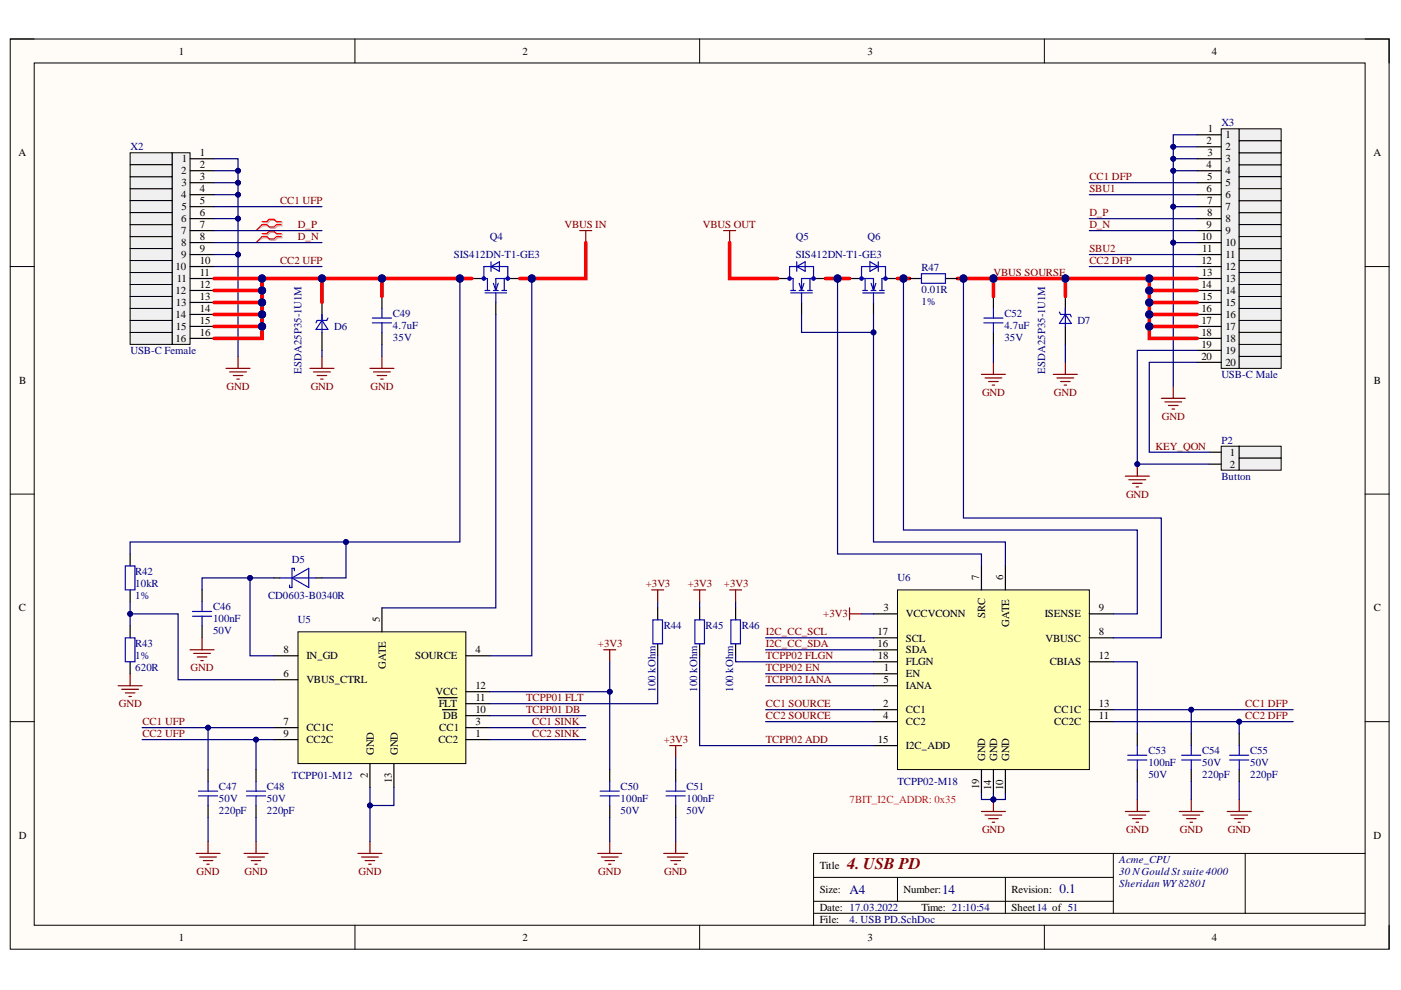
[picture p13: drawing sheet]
<svg xmlns="http://www.w3.org/2000/svg" width="297mm" height="210mm" viewBox="0 0 297 210" stroke-linecap="round" stroke-linejoin="round" font-family="sans-serif">
<defs><g id="words">
<text font-size="3.5" fill="#800000" x="179.6" y="184.3">4. USB PD</text>
<g font-size="2.8" fill="#000080">
<text x="180.1" y="189.5">A4</text>
<text x="199.8" y="189.5">14</text>
<text x="224.6" y="189.2">0.1</text>
</g>
<g font-size="2.3">
<text x="37.9" y="11.6">1</text>
<text x="110.8" y="11.6">2</text>
<text x="183.9" y="11.6">3</text>
<text x="256.9" y="11.6">4</text>
<text x="256.1" y="28">1</text>
<text x="259.8" y="29.3">1</text>
<text x="3.9" y="33.1">A</text>
<text x="30.4" y="34.4">GND</text>
<text x="38.6" y="34.4">1</text>
<text x="42.4" y="33.1">1</text>
<text x="42.4" y="35.7">2</text>
<text x="255.8" y="30.6">2</text>
<text x="255.8" y="35.7">4</text>
<text x="256" y="33.1">3</text>
<text x="259.8" y="31.9">2</text>
<text x="259.8" y="34.4">3</text>
<text x="264" y="31.9">GND</text>
<text x="264" y="34.4">GND</text>
<text x="291.2" y="33.1">A</text>
<text x="30.4" y="36.9">GND</text>
<text x="30.4" y="39.5">GND</text>
<text x="30.4" y="42">GND</text>
<text x="38.4" y="36.9">2</text>
<text x="38.4" y="42">4</text>
<text x="38.5" y="39.5">3</text>
<text x="42.4" y="38.2">3</text>
<text x="42.4" y="40.7">4</text>
<text x="255.8" y="40.7">6</text>
<text x="255.9" y="38.2">5</text>
<text x="259.8" y="36.9">4</text>
<text x="259.8" y="39.5">5</text>
<text x="259.8" y="42">6</text>
<text x="264" y="36.9">GND</text>
<text x="264" y="39.5">CC1</text>
<text x="264" y="42">SBU1</text>
<text x="38.4" y="47.1">6</text>
<text x="38.5" y="44.5">5</text>
<text x="42.4" y="43.3">5</text>
<text x="42.4" y="45.8">6</text>
<text x="255.9" y="43.3">7</text>
<text x="255.9" y="45.8">8</text>
<text x="259.8" y="44.5">7</text>
<text x="259.8" y="47.1">8</text>
<text x="264" y="44.5">GND</text>
<text x="264" y="47.1">D+</text>
<text x="38.4" y="49.7">7</text>
<text x="38.4" y="52.2">8</text>
<text x="42.4" y="48.3">7</text>
<text x="42.4" y="50.9">8</text>
<text x="42.4" y="53.5">9</text>
<text x="254.7" y="50.9">10</text>
<text x="254.9" y="53.5">11</text>
<text x="255.8" y="48.3">9</text>
<text x="259.8" y="49.7">9</text>
<text x="259.8" y="52.2">10</text>
<text x="37.2" y="57.3">10</text>
<text x="37.5" y="59.8">11</text>
<text x="38.4" y="54.7">9</text>
<text x="42.4" y="56">10</text>
<text x="42.4" y="58.5">11</text>
<text x="254.7" y="56">12</text>
<text x="254.8" y="58.5">13</text>
<text x="259.8" y="54.7">11</text>
<text x="259.8" y="57.3">12</text>
<text x="259.8" y="59.8">13</text>
<text x="264" y="54.7">SBU2</text>
<text x="37.2" y="62.3">12</text>
<text x="37.3" y="64.9">13</text>
<text x="42.4" y="61.1">12</text>
<text x="42.4" y="63.6">13</text>
<text x="254.7" y="61.1">14</text>
<text x="254.8" y="63.6">15</text>
<text x="259.8" y="62.3">14</text>
<text x="259.8" y="64.9">15</text>
<text x="37.2" y="67.4">14</text>
<text x="37.3" y="70">15</text>
<text x="42.4" y="66.1">14</text>
<text x="42.4" y="68.7">15</text>
<text x="42.4" y="71.2">16</text>
<text x="254.7" y="66.1">16</text>
<text x="254.7" y="68.7">17</text>
<text x="254.7" y="71.2">18</text>
<text x="259.8" y="67.4">16</text>
<text x="259.8" y="70">17</text>
<text x="264" y="70">VBUS</text>
<text x="37.2" y="72.5">16</text>
<text x="254.7" y="73.8">19</text>
<text x="254.7" y="76.3">20</text>
<text x="259.8" y="72.5">18</text>
<text x="259.8" y="75">19</text>
<text x="259.8" y="77.6">20</text>
<text x="4.1" y="81.4">B</text>
<text x="291.3" y="81.4">B</text>
<text x="260.7" y="96.6">1</text>
<text x="260.7" y="99.2">2</text>
<text x="207.6" y="123" transform="rotate(-90 207.6 123)">7</text>
<text x="212.7" y="123" transform="rotate(-90 212.7 123)">6</text>
<text x="4" y="129.6">C</text>
<text x="80.5" y="132" transform="rotate(-90 80.5 132)">5</text>
<text x="187.3" y="129.6">3</text>
<text x="192.1" y="130.9">VCCVCONN</text>
<text x="208.9" y="131.1" transform="rotate(-90 208.9 131.1)">SRC</text>
<text x="221.5" y="130.9">ISENSE</text>
<text x="233" y="129.6">9</text>
<text x="291.3" y="129.6">C</text>
<text x="186.1" y="137.3">16</text>
<text x="186.1" y="134.7">17</text>
<text x="192.1" y="136">SCL</text>
<text x="214" y="132.9" transform="rotate(-90 214 132.9)">GATE</text>
<text x="221.7" y="136">VBUSC</text>
<text x="233" y="134.7">8</text>
<text x="60.1" y="143.6">6</text>
<text x="60.1" y="138.5">8</text>
<text x="64.9" y="139.8">IN_GD</text>
<text x="81.8" y="141.8" transform="rotate(-90 81.8 141.8)">GATE</text>
<text x="88" y="139.8">SOURCE</text>
<text x="100.8" y="138.5">4</text>
<text x="186.1" y="139.8">18</text>
<text x="187.4" y="142.4">1</text>
<text x="192.1" y="143.6">EN</text>
<text x="192.1" y="138.5">SDA</text>
<text x="192.1" y="141.1">FLGN</text>
<text x="222.6" y="141.1">CBIAS</text>
<text x="233" y="139.8">12</text>
<text x="64.9" y="144.9">VBUS_CTRL</text>
<text x="92.4" y="147.4">VCC</text>
<text x="93" y="150">FLT</text>
<text x="100.8" y="148.7">11</text>
<text x="100.8" y="146.2">12</text>
<text x="187.2" y="150">2</text>
<text x="187.3" y="144.9">5</text>
<text x="192.1" y="146.2">IANA</text>
<text x="233" y="150">13</text>
<text x="60.1" y="153.8">7</text>
<text x="64.9" y="155">CC1C</text>
<text x="93.1" y="155">CC1</text>
<text x="94" y="152.5">DB</text>
<text x="100.8" y="153.8">3</text>
<text x="100.8" y="151.2">10</text>
<text x="187.2" y="152.5">4</text>
<text x="192.1" y="151.2">CC1</text>
<text x="192.1" y="153.8">CC2</text>
<text x="223.5" y="153.8">CC2C</text>
<text x="223.5" y="151.2">CC1C</text>
<text x="233" y="152.5">11</text>
<text x="60.1" y="156.3">9</text>
<text x="64.9" y="157.6">CC2C</text>
<text x="79.2" y="160.1" transform="rotate(-90 79.2 160.1)">GND</text>
<text x="84.3" y="160.1" transform="rotate(-90 84.3 160.1)">GND</text>
<text x="92.9" y="157.6">CC2</text>
<text x="100.8" y="156.3">1</text>
<text x="186.1" y="157.6">15</text>
<text x="192.1" y="158.8">I2C_ADD</text>
<text x="208.9" y="161.4" transform="rotate(-90 208.9 161.4)">GND</text>
<text x="211.4" y="161.4" transform="rotate(-90 211.4 161.4)">GND</text>
<text x="214" y="161.4" transform="rotate(-90 214 161.4)">GND</text>
<text x="78" y="165" transform="rotate(-90 78 165)">2</text>
<text x="83" y="166" transform="rotate(-90 83 166)">13</text>
<text x="207.6" y="167.4" transform="rotate(-90 207.6 167.4)">19</text>
<text x="210.2" y="167.4" transform="rotate(-90 210.2 167.4)">14</text>
<text x="212.7" y="167.4" transform="rotate(-90 212.7 167.4)">10</text>
<text x="4" y="177.8">D</text>
<text x="291.2" y="177.8">D</text>
<text x="173.8" y="184.3">Title</text>
<text x="173.8" y="189.3">Size:</text>
<text x="191.6" y="189.3">Number:</text>
<text x="214.5" y="189.3">Revision:</text>
<text x="173.8" y="193.1">Date: 17.03.2022</text>
<text x="173.8" y="195.7">File:</text>
<text x="195.4" y="193.1">Time: 21:10:54</text>
<text x="214.5" y="193.1">Sheet14 of 51</text>
<text x="37.9" y="199.5">1</text>
<text x="110.8" y="199.5">2</text>
<text x="183.9" y="199.5">3</text>
<text x="256.9" y="199.5">4</text>
</g>
<g font-size="2.3" fill="#000080">
<text x="259" y="26.8">X3</text>
<text x="27.7" y="31.9">X2</text>
<text x="103.9" y="50.9">Q4</text>
<text x="168.7" y="50.9">Q5</text>
<text x="183.9" y="50.9">Q6</text>
<text x="96.2" y="54.7">SIS412DN-T1-GE3</text>
<text x="168.7" y="54.7">SIS412DN-T1-GE3</text>
<text x="195.4" y="57.5">R47</text>
<text x="195.4" y="62.1">0.01R</text>
<text x="195.4" y="64.6">1%</text>
<text x="70.9" y="70">D6</text>
<text x="83.3" y="69.7">4.7uF</text>
<text x="83.3" y="67.2">C49</text>
<text x="212.9" y="69.7">4.7uF</text>
<text x="212.9" y="67.2">C52</text>
<text x="228.4" y="68.7">D7</text>
<text x="27.7" y="75">USB-C Female</text>
<text x="83.3" y="72.2">35V</text>
<text x="212.9" y="72.2">35V</text>
<text x="63.9" y="79.3" transform="rotate(-90 63.9 79.3)">ESDA25P35-1U1M</text>
<text x="221.6" y="79.3" transform="rotate(-90 221.6 79.3)">ESDA25P35-1U1M</text>
<text x="259" y="80.1">USB-C Male</text>
<text x="259" y="94.1">P2</text>
<text x="259" y="101.7">Button</text>
<text x="61.9" y="119.5">D5</text>
<text x="28.7" y="124.5">10kR</text>
<text x="28.7" y="122">R42</text>
<text x="190.3" y="123.3">U6</text>
<text x="28.7" y="127.1">1%</text>
<text x="45.2" y="131.9">100nF</text>
<text x="45.2" y="129.3">C46</text>
<text x="56.8" y="127.1">CD0603-B0340R</text>
<text x="28.7" y="137.3">R43</text>
<text x="45.2" y="134.4">50V</text>
<text x="63.2" y="132.1">U5</text>
<text x="140.7" y="133.4">R44</text>
<text x="149.6" y="133.4">R45</text>
<text x="157.3" y="133.4">R46</text>
<text x="28.7" y="139.8">1%</text>
<text x="28.7" y="142.4">620R</text>
<text x="138.9" y="146.7" transform="rotate(-90 138.9 146.7)">100 kOhm</text>
<text x="147.8" y="146.7" transform="rotate(-90 147.8 146.7)">100 kOhm</text>
<text x="155.4" y="146.7" transform="rotate(-90 155.4 146.7)">100 kOhm</text>
<text x="243.5" y="159.8">C53</text>
<text x="254.9" y="159.8">C54</text>
<text x="265" y="159.8">C55</text>
<text x="46.4" y="167.4">C47</text>
<text x="56.6" y="167.4">C48</text>
<text x="61.9" y="165.2">TCPP01-M12</text>
<text x="131.6" y="167.4">C50</text>
<text x="145.5" y="167.4">C51</text>
<text x="190.3" y="166.4">TCPP02-M18</text>
<text x="243.5" y="162.4">100nF</text>
<text x="243.5" y="164.9">50V</text>
<text x="254.9" y="162.4">50V</text>
<text x="254.9" y="164.9">220pF</text>
<text x="265" y="162.4">50V</text>
<text x="265" y="164.9">220pF</text>
<text x="46.4" y="170">50V</text>
<text x="46.4" y="172.5">220pF</text>
<text x="56.6" y="170">50V</text>
<text x="56.6" y="172.5">220pF</text>
<text x="131.6" y="170">100nF</text>
<text x="131.6" y="172.5">50V</text>
<text x="145.5" y="170">100nF</text>
<text x="145.5" y="172.5">50V</text>
<text x="237.3" y="183">Acme_CPU</text>
<text x="237.3" y="185.5">30 NGould St suite 4000</text>
<text x="237.3" y="188.1">Sheridan WY82801</text>
<text x="180.1" y="195.7">4. USB PD.SchDoc</text>
</g>
<g font-size="2.3" fill="#800000">
<text x="231" y="38.2">CC1 DFP</text>
<text x="231" y="40.7">SBU1</text>
<text x="59.4" y="43.3">CC1 UFP</text>
<text x="231" y="45.8">D_P</text>
<text x="63.2" y="48.3">D_P</text>
<text x="63.2" y="50.9">D_N</text>
<text x="119.7" y="48.3">VBUS IN</text>
<text x="149" y="48.3">VBUS OUT</text>
<text x="231" y="48.3">D_N</text>
<text x="231" y="53.5">SBU2</text>
<text x="59.4" y="56">CC2 UFP</text>
<text x="210.7" y="58.5">VBUS SOURSE</text>
<text x="231" y="56">CC2 DFP</text>
<text x="48" y="82.6">GND</text>
<text x="65.9" y="82.6">GND</text>
<text x="78.6" y="82.6">GND</text>
<text x="208.2" y="83.9">GND</text>
<text x="223.4" y="83.9">GND</text>
<text x="246.4" y="89">GND</text>
<text x="245" y="95.4">KEY_QON</text>
<text x="238.7" y="105.5">GND</text>
<text x="136.9" y="124.5">+3V3</text>
<text x="145.8" y="124.5">+3V3</text>
<text x="153.5" y="124.5">+3V3</text>
<text x="174.6" y="130.9">+3V3</text>
<text x="126.8" y="137.3">+3V3</text>
<text x="162.4" y="137.3">I2C_CC_SDA</text>
<text x="162.4" y="134.7">I2C_CC_SCL</text>
<text x="40.4" y="142.4">GND</text>
<text x="162.4" y="139.8">TCPP02 FLGN</text>
<text x="162.4" y="142.4">TCPP02 EN</text>
<text x="25.2" y="150">GND</text>
<text x="111.5" y="148.7">TCPP01 FLT</text>
<text x="162.4" y="144.9">TCPP02 IANA</text>
<text x="162.4" y="150">CC1 SOURCE</text>
<text x="264" y="150">CC1 DFP</text>
<text x="30.2" y="153.8">CC1 UFP</text>
<text x="111.5" y="151.2">TCPP01 DB</text>
<text x="112.8" y="153.8">CC1 SINK</text>
<text x="162.4" y="152.5">CC2 SOURCE</text>
<text x="264" y="152.5">CC2 DFP</text>
<text x="30.2" y="156.3">CC2 UFP</text>
<text x="112.8" y="156.3">CC2 SINK</text>
<text x="140.7" y="157.6">+3V3</text>
<text x="162.4" y="157.6">TCPP02 ADD</text>
<text x="208.2" y="176.6">GND</text>
<text x="238.7" y="176.6">GND</text>
<text x="250.2" y="176.6">GND</text>
<text x="260.3" y="176.6">GND</text>
<text x="41.7" y="185.5">GND</text>
<text x="51.8" y="185.5">GND</text>
<text x="76" y="185.5">GND</text>
<text x="126.9" y="185.5">GND</text>
<text x="140.8" y="185.5">GND</text>
</g>
<text font-size="2.3" fill="#ee0e22" x="180.1" y="170.2">7BIT_I2C_ADDR: 0x35</text>
</g></defs>
<path d="M2.2 8.3h292.3v193h-292.3z" fill-rule="evenodd" fill="#fffcf8"/>
<path d="M2.2 8.3h292.3v193h-292.3z" fill="none" stroke="#000" stroke-width=".21"/>
<path d="M7.3 13.3h282.1v182.9h-282.1z" fill-rule="evenodd" fill="#fffcf8"/>
<g fill="none" stroke="#000" stroke-width=".21">
<path d="M2.2 8.3h5.1M7.3 13.3h282.1v182.9h-282.1zM75.3 8.3v5M148.3 8.3v5M221.4 8.3v5M289.4 8.3h5.1v5M2.2 56.5h5.1M289.4 56.5h5.1M2.2 104.8h5.1M289.4 104.8h5.1M2.2 153h5.1M289.4 153h5.1"/>
<path d="M75.3 196.2v5.1M148.3 196.2v5.1M172.5 186h63.5M172.5 193.6h116.9M172.5 191.1h63.5M190.3 186v5.1M213.2 186v7.6M221.4 196.2v5.1M236 180.9v12.7M264 180.9v12.7M289.4 180.9h-116.9v15.3M294.5 196.2v5.1"/>
</g>
<path d="M63.2 134h35.6v27.9h-35.6z" fill-rule="evenodd" fill="#ffffb0"/>
<path d="M63.2 134h35.6v27.9h-35.6z" fill="none" stroke="#000" stroke-width=".21"/>
<g fill="none" stroke="#000" stroke-width=".25">
<path d="M58.1 139h5.1M81 128.9v5.1M98.8 139h5.1M58.1 156.8h5.1M58.1 154.3h5.1M58.1 144.1h5.1M92.9 147.9h4M93.8 150.5h3.1M98.8 156.8h5.1M98.8 154.3h5.1M98.8 151.7h5.1M98.8 149.2h5.1"/>
<path d="M98.8 146.7h5.1M78.4 161.9v5.1M83.5 161.9v5.1"/>
</g>
<path d="M190.3 125.1h40.7v38.1h-40.7z" fill-rule="evenodd" fill="#ffffb0"/>
<path d="M190.3 125.1h40.7v38.1h-40.7z" fill="none" stroke="#000" stroke-width=".21"/>
<g fill="none" stroke="#000" stroke-width=".25">
<path d="M100 59.1h2.6M107.7 59.1h2.5M105.1 64.1v2.6M208.1 120v5.1M213.2 120v5.1M185.2 130.2h5.1M185.2 135.2h5.1M185.2 137.8h5.1M231 130.2h5M231 135.2h5M185.2 142.9h5.1M185.2 150.5h5.1"/>
<path d="M185.2 153h5.1M185.2 145.4h5.1M185.2 140.3h5.1M185.2 158.1h5.1M231 150.5h5M231 153h5M231 140.3h5M208.1 163.2v5M210.6 163.2v5M213.2 163.2v5"/>
</g>
<path d="M104.1 55.5v2M106.9 59.1v2.5M102.8 62.1h4.6M102.8 61.6h1.1M103.3 61.6v-2.5h-.7v-2.6h5.1v2.6h-2.6v2.5M104.6 61.6h1M105.1 62.1v2M106.4 61.6h1" fill="none" stroke="#00f" stroke-width=".25"/>
<circle cx="102.6" cy="59.1" r=".38" fill="#00f"/>
<circle cx="102.6" cy="59.1" r=".38" fill="none" stroke="#00f" stroke-width=".21"/>
<circle cx="107.7" cy="59.1" r=".38" fill="#00f"/>
<circle cx="107.7" cy="59.1" r=".38" fill="none" stroke="#00f" stroke-width=".21"/>
<path d="M104.1 56.5l1.8-1v2zM168.9 55.5v2M171.7 59.1v2.5M104.6 60.1l.5 1.5 .5-1.5M167.7 62.1h4.5M167.7 61.6h1M168.2 61.6v-2.5h-.8v-2.6h5.1v2.6h-2.6v2.5M169.4 61.6h1.1M169.9 62.1v2M171.2 61.6h1" fill="none" stroke="#00f" stroke-width=".25"/>
<g fill="none" stroke="#800000" stroke-width=".25">
<path d="M122.9 48.9h2.6M124.2 48.9v2.5M153.4 48.9h2.6M154.7 48.9v2.5M47.9 78.1h5.1M48.7 78.9h3.5M49.5 79.6h2M50.5 75.6v2.5M50.2 80.4h.5M246.2 84.5h5.1M247 85.2h3.5M247.7 86h2.1"/>
<path d="M248.5 86.7h.5M248.8 81.9v2.6"/>
</g>
<path d="M55.8 47.2h1l.5-.5h1l.6 .5h1M55.8 47.9h1l.5 .5h1l.6-.5h1M55.8 49.8h1l.5-.5h1l.6 .5h1M55.8 50.4h1l.5 .5h1l.6-.5h1" fill="none" stroke="#d0a19e" stroke-width=".25"/>
<path d="M55.8 47.9l-1.5 1M55.8 50.4l-1.5 1" fill="none" stroke="#d0a19e" stroke-width=".21"/>
<path d="M55.6 47h1l.5-.5h1l.5 .5h1M55.6 47.6h1l.5 .5h1l.5-.5h1M55.6 49.5h1l.5-.5h1l.5 .5h1M55.6 50.2h1l.5 .5h1l.5-.5h1" fill="none" stroke="#f00" stroke-width=".25"/>
<path d="M55.6 47.6l-1.3 1.3M55.6 50.2l-1.3 1.2" fill="none" stroke="#f00" stroke-width=".21"/>
<path d="M164.9 59.1h2.5M172.5 59.1h2.5M169.9 64.1v2.6" fill="none" stroke="#000" stroke-width=".25"/>
<circle cx="167.4" cy="59.1" r=".38" fill="#00f"/>
<circle cx="167.4" cy="59.1" r=".38" fill="none" stroke="#00f" stroke-width=".21"/>
<circle cx="172.5" cy="59.1" r=".38" fill="#00f"/>
<circle cx="172.5" cy="59.1" r=".38" fill="none" stroke="#00f" stroke-width=".21"/>
<path d="M168.9 56.5l1.8-1v2zM183.4 59.1v2.5M186.2 55.5v2M169.4 60.1l.5 1.5 .6-1.5M182.9 62.1h4.6M182.9 61.6h1M184.7 61.6h1M185.2 61.6v-2.5h-2.5v-2.6h5v2.6h-.7v2.5M185.2 62.1v2M186.5 61.6h1" fill="none" stroke="#00f" stroke-width=".25"/>
<path d="M180.1 59.1h2.6M187.7 59.1h2.6M185.2 64.1v2.6" fill="none" stroke="#000" stroke-width=".25"/>
<circle cx="187.7" cy="59.1" r=".38" fill="#00f"/>
<circle cx="187.7" cy="59.1" r=".38" fill="none" stroke="#00f" stroke-width=".21"/>
<circle cx="182.7" cy="59.1" r=".38" fill="#00f"/>
<circle cx="182.7" cy="59.1" r=".38" fill="none" stroke="#00f" stroke-width=".21"/>
<g fill="none" stroke="#00f" stroke-width=".25">
<path d="M184.4 55.5l1.8 1-1.8 1zM184.7 60.1l.5 1.5 .5-1.5M26.6 120h2v5.1h-2zM40.8 130.7h4.1M40.8 129.6h4.1M42.8 127.6v2M42.8 130.7v2M59.4 122.5h7.6M61.9 122.5l3.6-2v4.1zM62.4 121v-.5h-.5v4.1h-.5v-.5M252.6 158.1v2M262.7 158.1v2"/>
<path d="M42.1 167.7h4M42.1 168.8h4M44.1 165.7v2M44.1 168.8v2M52.2 167.7h4.1M52.2 168.8h4.1M54.3 165.7v2M54.3 168.8v2M127.2 167.7h4.1M127.2 168.8h4.1M129.3 165.7v2M129.3 168.8v2"/>
<path d="M250.5 160.1h4.1M250.5 161.1h4.1M252.6 161.1v2.1M260.7 160.1h4.1M260.7 161.1h4.1M262.7 161.1v2.1"/>
</g>
<g fill="none" stroke="#000" stroke-width=".25">
<path d="M27.6 117.5v2.5M27.6 125.1v2.5M42.8 125.1v2.5M42.8 132.7v2.5M58.1 122.5h1.3M67 122.5h1.3M252.6 155.6v2.5M262.7 155.6v2.5M44.1 163.2v2.5M44.1 170.8v2.5M54.3 163.2v2.5M54.3 170.8v2.5"/>
<path d="M129.3 163.2v2.5M129.3 170.8v2.5M252.6 163.2v2.5M262.7 163.2v2.5"/>
</g>
<g fill="none" stroke="#800000" stroke-width=".25">
<path d="M40.3 137.8h5.1M41.1 138.5h3.5M41.8 139.3h2.1M42.8 135.2v2.6M25 145.4h5.1M25.8 146.2h3.6M26.6 146.9h2M27.3 147.7h.5M27.6 142.9v2.5M42.6 140.1h.5M44.1 178.4v2.5M54.3 178.4v2.5"/>
<path d="M78.4 178.4v2.5M129.3 178.4v2.5M208.1 172.1h5.1M208.8 172.8h3.6M209.6 173.6h2M210.4 174.3h.5M210.6 169.5v2.6M250 172.1h5.1M250.8 172.8h3.5M251.6 173.6h2M252.3 174.3h.5M252.6 169.5v2.6"/>
<path d="M260.2 172.1h5.1M261 172.8h3.5M261.7 173.6h2.1M262.5 174.3h.5M262.7 169.5v2.6M41.6 180.9h5.1M42.3 181.7h3.6M43.1 182.5h2M43.9 183.2h.5M51.7 180.9h5.1M52.5 181.7h3.6M53.3 182.5h2"/>
<path d="M54 183.2h.5M75.9 180.9h5.1M76.7 181.7h3.5M77.4 182.5h2.1M78.2 183.2h.5M126.7 180.9h5.1M127.5 181.7h3.6M128.3 182.5h2M129 183.2h.5"/>
</g>
<circle cx="210.6" cy="169.5" r=".51" fill="#000080"/>
<circle cx="210.6" cy="169.5" r=".51" fill="none" stroke="#000080" stroke-width=".21"/>
<g fill="none" stroke="#000" stroke-width=".25">
<path d="M68.3 64.1v3.8M68.3 70.5v3.8M81 62.9v2.5M81 70.5v2.5M210.6 62.9v2.5M210.6 70.5v2.5M225.9 62.9v3.8M225.9 69.2v3.8M139.4 128.9v2.5M139.4 136.5v2.5M148.3 128.9v2.5M148.3 136.5v2.5"/>
<path d="M156 128.9v2.5M156 136.5v2.5M241.1 155.6v2.5M143.3 163.2v2.5M143.3 170.8v2.5M241.1 163.2v2.5"/>
</g>
<g fill="none" stroke="#00f" stroke-width=".25">
<path d="M68.3 67.9l1.2 1.9h-2.5zM68.3 66.7v3.8M69.5 67.4l-.2 .5h-2.1l-.2 .5M78.9 67.4h4.1M78.9 68.4h4.1M81 65.4v2M81 68.4v2.1M208.6 67.4h4.1M208.6 68.5h4.1M210.6 65.4v2M210.6 68.5v2M224.6 66.2l.3 .5h2l.2 .5"/>
<path d="M225.9 66.7l1.2 1.9h-2.5zM225.9 65.4v3.8M138.4 131.4h2.1v5.1h-2.1zM147.3 131.4h2.1v5.1h-2.1zM154.9 131.4h2.1v5.1h-2.1zM241.1 158.1v2M141.2 168.8h4.1M141.2 167.7h4.1M143.3 165.7v2M143.3 168.8v2M239.1 161.1h4.1M239.1 160.1h4.1"/>
<path d="M241.1 161.1v2.1"/>
</g>
<g fill="none" stroke="#800000" stroke-width=".25">
<path d="M65.7 78.1h5.1M66.5 78.9h3.5M67.2 79.6h2.1M68.3 75.6v2.5M78.4 78.1h5.1M79.2 78.9h3.6M80 79.6h2M81 75.6v2.5M208.1 79.4h5.1M210.6 76.8v2.6M223.3 79.4h5.1M225.9 76.8v2.6"/>
<path d="M68 80.4h.5M80.7 80.4h.5M208.8 80.1h3.6M209.6 80.9h2M210.4 81.7h.5M224.1 80.1h3.6M224.9 80.9h2M225.6 81.7h.5M128 137.8h2.5M129.3 137.8v2.5M138.2 125.1h2.5M139.4 125.1v2.5"/>
<path d="M147.1 125.1h2.5M148.3 125.1v2.5M154.7 125.1h2.5M156 125.1v2.5M180.1 128.9v2.5M180.1 130.2h2.6M142 158.1h2.5M143.3 158.1v2.5M143.3 178.4v2.5M238.6 172.1h5.1M239.3 172.8h3.6M240.1 173.6h2"/>
<path d="M240.9 174.3h.5M241.1 169.5v2.6M140.7 180.9h5.1M141.5 181.7h3.5M142.2 182.5h2.1M143 183.2h.5"/>
</g>
<path d="M36.5 32.4h3.8v40.6h-3.8z" fill-rule="evenodd" fill="#f0f0f0"/>
<path d="M36.5 32.4h3.8v40.6h-3.8z" fill="none" stroke="#000" stroke-width=".21"/>
<g fill="none" stroke="#000" stroke-width=".25">
<path d="M40.3 33.7h5.1M40.3 36.2h5.1M40.3 38.7h5.1M40.3 41.3h5.1M40.3 43.8h5.1M40.3 46.4h5.1M40.3 48.9h5.1M40.3 51.4h5.1M40.3 54h5.1M40.3 56.5h5.1M40.3 59.1h5.1M40.3 61.6h5.1"/>
<path d="M40.3 64.1h5.1M40.3 66.7h5.1M40.3 69.2h5.1M40.3 71.7h5.1"/>
</g>
<path d="M27.6 32.4h8.9v2.5h-8.9z" fill-rule="evenodd" fill="#f0f0f0"/>
<path d="M27.6 32.4h8.9v2.5h-8.9z" fill="none" stroke="#000" stroke-width=".21"/>
<path d="M27.6 40h8.9v2.5h-8.9z" fill-rule="evenodd" fill="#f0f0f0"/>
<path d="M27.6 40h8.9v2.5h-8.9z" fill="none" stroke="#000" stroke-width=".21"/>
<path d="M27.6 37.5h8.9v2.5h-8.9z" fill-rule="evenodd" fill="#f0f0f0"/>
<path d="M27.6 37.5h8.9v2.5h-8.9z" fill="none" stroke="#000" stroke-width=".21"/>
<path d="M27.6 34.9h8.9v2.6h-8.9z" fill-rule="evenodd" fill="#f0f0f0"/>
<path d="M27.6 34.9h8.9v2.6h-8.9z" fill="none" stroke="#000" stroke-width=".21"/>
<path d="M27.6 42.5h8.9v2.6h-8.9z" fill-rule="evenodd" fill="#f0f0f0"/>
<path d="M27.6 42.5h8.9v2.6h-8.9z" fill="none" stroke="#000" stroke-width=".21"/>
<path d="M27.6 50.2h8.9v2.5h-8.9z" fill-rule="evenodd" fill="#f0f0f0"/>
<path d="M27.6 50.2h8.9v2.5h-8.9z" fill="none" stroke="#000" stroke-width=".21"/>
<path d="M27.6 47.6h8.9v2.6h-8.9z" fill-rule="evenodd" fill="#f0f0f0"/>
<path d="M27.6 47.6h8.9v2.6h-8.9z" fill="none" stroke="#000" stroke-width=".21"/>
<path d="M27.6 45.1h8.9v2.5h-8.9z" fill-rule="evenodd" fill="#f0f0f0"/>
<path d="M27.6 45.1h8.9v2.5h-8.9z" fill="none" stroke="#000" stroke-width=".21"/>
<path d="M27.6 52.7h8.9v2.5h-8.9z" fill-rule="evenodd" fill="#f0f0f0"/>
<path d="M27.6 52.7h8.9v2.5h-8.9z" fill="none" stroke="#000" stroke-width=".21"/>
<path d="M27.6 60.3h8.9v2.6h-8.9z" fill-rule="evenodd" fill="#f0f0f0"/>
<path d="M27.6 60.3h8.9v2.6h-8.9z" fill="none" stroke="#000" stroke-width=".21"/>
<path d="M27.6 57.8h8.9v2.5h-8.9z" fill-rule="evenodd" fill="#f0f0f0"/>
<path d="M27.6 57.8h8.9v2.5h-8.9z" fill="none" stroke="#000" stroke-width=".21"/>
<path d="M27.6 55.2h8.9v2.6h-8.9z" fill-rule="evenodd" fill="#f0f0f0"/>
<path d="M27.6 55.2h8.9v2.6h-8.9z" fill="none" stroke="#000" stroke-width=".21"/>
<path d="M27.6 62.9h8.9v2.5h-8.9z" fill-rule="evenodd" fill="#f0f0f0"/>
<path d="M27.6 62.9h8.9v2.5h-8.9z" fill="none" stroke="#000" stroke-width=".21"/>
<path d="M27.6 70.5h8.9v2.5h-8.9z" fill-rule="evenodd" fill="#f0f0f0"/>
<path d="M27.6 70.5h8.9v2.5h-8.9z" fill="none" stroke="#000" stroke-width=".21"/>
<path d="M27.6 67.9h8.9v2.6h-8.9z" fill-rule="evenodd" fill="#f0f0f0"/>
<path d="M27.6 67.9h8.9v2.6h-8.9z" fill="none" stroke="#000" stroke-width=".21"/>
<path d="M27.6 65.4h8.9v2.5h-8.9z" fill-rule="evenodd" fill="#f0f0f0"/>
<path d="M27.6 65.4h8.9v2.5h-8.9z" fill="none" stroke="#000" stroke-width=".21"/>
<path d="M258.9 27.3h3.8v50.8h-3.8z" fill-rule="evenodd" fill="#f0f0f0"/>
<path d="M258.9 27.3h3.8v50.8h-3.8z" fill="none" stroke="#000" stroke-width=".21"/>
<g fill="none" stroke="#000" stroke-width=".25">
<path d="M253.8 28.6h5.1M253.8 31.1h5.1M253.8 33.7h5.1M253.8 36.2h5.1M253.8 38.7h5.1M253.8 41.3h5.1M253.8 43.8h5.1M253.8 46.4h5.1M253.8 48.9h5.1M253.8 51.4h5.1M253.8 54h5.1M253.8 56.5h5.1"/>
<path d="M253.8 59.1h5.1M253.8 61.6h5.1M253.8 64.1h5.1M253.8 66.7h5.1M253.8 69.2h5.1M253.8 71.7h5.1M253.8 74.3h5.1M253.8 76.8h5.1"/>
</g>
<path d="M262.7 27.3h8.9v2.6h-8.9z" fill-rule="evenodd" fill="#f0f0f0"/>
<path d="M262.7 27.3h8.9v2.6h-8.9z" fill="none" stroke="#000" stroke-width=".21"/>
<path d="M262.7 34.9h8.9v2.6h-8.9z" fill-rule="evenodd" fill="#f0f0f0"/>
<path d="M262.7 34.9h8.9v2.6h-8.9z" fill="none" stroke="#000" stroke-width=".21"/>
<path d="M262.7 32.4h8.9v2.5h-8.9z" fill-rule="evenodd" fill="#f0f0f0"/>
<path d="M262.7 32.4h8.9v2.5h-8.9z" fill="none" stroke="#000" stroke-width=".21"/>
<path d="M262.7 29.9h8.9v2.5h-8.9z" fill-rule="evenodd" fill="#f0f0f0"/>
<path d="M262.7 29.9h8.9v2.5h-8.9z" fill="none" stroke="#000" stroke-width=".21"/>
<path d="M262.7 37.5h8.9v2.5h-8.9z" fill-rule="evenodd" fill="#f0f0f0"/>
<path d="M262.7 37.5h8.9v2.5h-8.9z" fill="none" stroke="#000" stroke-width=".21"/>
<path d="M262.7 45.1h8.9v2.5h-8.9z" fill-rule="evenodd" fill="#f0f0f0"/>
<path d="M262.7 45.1h8.9v2.5h-8.9z" fill="none" stroke="#000" stroke-width=".21"/>
<path d="M262.7 42.5h8.9v2.6h-8.9z" fill-rule="evenodd" fill="#f0f0f0"/>
<path d="M262.7 42.5h8.9v2.6h-8.9z" fill="none" stroke="#000" stroke-width=".21"/>
<path d="M262.7 40h8.9v2.5h-8.9z" fill-rule="evenodd" fill="#f0f0f0"/>
<path d="M262.7 40h8.9v2.5h-8.9z" fill="none" stroke="#000" stroke-width=".21"/>
<path d="M262.7 47.6h8.9v2.6h-8.9z" fill-rule="evenodd" fill="#f0f0f0"/>
<path d="M262.7 47.6h8.9v2.6h-8.9z" fill="none" stroke="#000" stroke-width=".21"/>
<path d="M262.7 55.2h8.9v2.6h-8.9z" fill-rule="evenodd" fill="#f0f0f0"/>
<path d="M262.7 55.2h8.9v2.6h-8.9z" fill="none" stroke="#000" stroke-width=".21"/>
<path d="M262.7 52.7h8.9v2.5h-8.9z" fill-rule="evenodd" fill="#f0f0f0"/>
<path d="M262.7 52.7h8.9v2.5h-8.9z" fill="none" stroke="#000" stroke-width=".21"/>
<path d="M262.7 50.2h8.9v2.5h-8.9z" fill-rule="evenodd" fill="#f0f0f0"/>
<path d="M262.7 50.2h8.9v2.5h-8.9z" fill="none" stroke="#000" stroke-width=".21"/>
<path d="M262.7 57.8h8.9v2.5h-8.9z" fill-rule="evenodd" fill="#f0f0f0"/>
<path d="M262.7 57.8h8.9v2.5h-8.9z" fill="none" stroke="#000" stroke-width=".21"/>
<path d="M262.7 65.4h8.9v2.5h-8.9z" fill-rule="evenodd" fill="#f0f0f0"/>
<path d="M262.7 65.4h8.9v2.5h-8.9z" fill="none" stroke="#000" stroke-width=".21"/>
<path d="M262.7 62.9h8.9v2.5h-8.9z" fill-rule="evenodd" fill="#f0f0f0"/>
<path d="M262.7 62.9h8.9v2.5h-8.9z" fill="none" stroke="#000" stroke-width=".21"/>
<path d="M262.7 60.3h8.9v2.6h-8.9z" fill-rule="evenodd" fill="#f0f0f0"/>
<path d="M262.7 60.3h8.9v2.6h-8.9z" fill="none" stroke="#000" stroke-width=".21"/>
<path d="M262.7 67.9h8.9v2.6h-8.9z" fill-rule="evenodd" fill="#f0f0f0"/>
<path d="M262.7 67.9h8.9v2.6h-8.9z" fill="none" stroke="#000" stroke-width=".21"/>
<path d="M262.7 75.6h8.9v2.5h-8.9z" fill-rule="evenodd" fill="#f0f0f0"/>
<path d="M262.7 75.6h8.9v2.5h-8.9z" fill="none" stroke="#000" stroke-width=".21"/>
<path d="M262.7 73h8.9v2.6h-8.9z" fill-rule="evenodd" fill="#f0f0f0"/>
<path d="M262.7 73h8.9v2.6h-8.9z" fill="none" stroke="#000" stroke-width=".21"/>
<path d="M262.7 70.5h8.9v2.5h-8.9z" fill-rule="evenodd" fill="#f0f0f0"/>
<path d="M262.7 70.5h8.9v2.5h-8.9z" fill="none" stroke="#000" stroke-width=".21"/>
<path d="M258.9 94.6h3.8v5.1h-3.8z" fill-rule="evenodd" fill="#f0f0f0"/>
<path d="M258.9 94.6h3.8v5.1h-3.8z" fill="none" stroke="#000" stroke-width=".21"/>
<path d="M262.7 94.6h8.9v2.5h-8.9z" fill-rule="evenodd" fill="#f0f0f0"/>
<path d="M262.7 94.6h8.9v2.5h-8.9z" fill="none" stroke="#000" stroke-width=".21"/>
<path d="M262.7 97.1h8.9v2.6h-8.9z" fill-rule="evenodd" fill="#f0f0f0"/>
<path d="M262.7 97.1h8.9v2.6h-8.9z" fill="none" stroke="#000" stroke-width=".21"/>
<path d="M256.4 95.9h2.5M256.4 98.4h2.5" fill="none" stroke="#000" stroke-width=".25"/>
<path d="M241.1 98.4v2.6M238.6 101h5.1M239.3 101.7h3.6M240.1 102.5h2M240.9 103.2h.5" fill="none" stroke="#800000" stroke-width=".25"/>
<circle cx="241.1" cy="98.4" r=".51" fill="#000080"/>
<circle cx="241.1" cy="98.4" r=".51" fill="none" stroke="#000080" stroke-width=".21"/>
<circle cx="210.6" cy="59.1" r=".76" fill="#000080"/>
<circle cx="210.6" cy="59.1" r=".76" fill="none" stroke="#000080" stroke-width=".21"/>
<path d="M175 59.1h5.1" fill="none" stroke="#f00" stroke-width=".76"/>
<circle cx="177.6" cy="59.1" r=".76" fill="#000080"/>
<circle cx="177.6" cy="59.1" r=".76" fill="none" stroke="#000080" stroke-width=".21"/>
<path d="M112.7 59.1v79.9h-8.8M105.1 66.7v62.2h-24.1M103.9 154.3h20.3M103.9 156.8h20.3" fill="none" stroke="#000080" stroke-width=".25"/>
<circle cx="112.7" cy="59.1" r=".76" fill="#000080"/>
<circle cx="112.7" cy="59.1" r=".76" fill="none" stroke="#000080" stroke-width=".21"/>
<path d="M44.1 173.3v5.1M54.3 173.3v5.1M78.4 167v11.4" fill="none" stroke="#000080" stroke-width=".25"/>
<circle cx="78.4" cy="170.8" r=".51" fill="#000080"/>
<circle cx="78.4" cy="170.8" r=".51" fill="none" stroke="#000080" stroke-width=".21"/>
<path d="M83.5 167v3.8h-5.1" fill="none" stroke="#000080" stroke-width=".25"/>
<circle cx="78.4" cy="170.8" r=".51" fill="#000080"/>
<circle cx="78.4" cy="170.8" r=".51" fill="none" stroke="#000080" stroke-width=".21"/>
<path d="M44.1 154.3v8.9" fill="none" stroke="#000080" stroke-width=".25"/>
<circle cx="44.1" cy="154.3" r=".51" fill="#000080"/>
<circle cx="44.1" cy="154.3" r=".51" fill="none" stroke="#000080" stroke-width=".21"/>
<path d="M54.3 156.8v6.4" fill="none" stroke="#000080" stroke-width=".25"/>
<circle cx="54.3" cy="156.8" r=".51" fill="#000080"/>
<circle cx="54.3" cy="156.8" r=".51" fill="none" stroke="#000080" stroke-width=".21"/>
<path d="M97.5 59.1v55.8h-69.9v2.6" fill="none" stroke="#000080" stroke-width=".25"/>
<circle cx="73.3" cy="114.9" r=".51" fill="#000080"/>
<circle cx="73.3" cy="114.9" r=".51" fill="none" stroke="#000080" stroke-width=".21"/>
<circle cx="97.5" cy="59.1" r=".76" fill="#000080"/>
<circle cx="97.5" cy="59.1" r=".76" fill="none" stroke="#000080" stroke-width=".21"/>
<path d="M27.6 127.6v5.1" fill="none" stroke="#000080" stroke-width=".25"/>
<circle cx="27.6" cy="130.2" r=".51" fill="#000080"/>
<circle cx="27.6" cy="130.2" r=".51" fill="none" stroke="#000080" stroke-width=".21"/>
<path d="M27.6 130.2h10.2v13.9h20.3" fill="none" stroke="#000080" stroke-width=".25"/>
<circle cx="27.6" cy="130.2" r=".51" fill="#000080"/>
<circle cx="27.6" cy="130.2" r=".51" fill="none" stroke="#000080" stroke-width=".21"/>
<path d="M42.8 125.1v-2.6h10.2v16.5h5.1" fill="none" stroke="#000080" stroke-width=".25"/>
<circle cx="53" cy="122.5" r=".51" fill="#000080"/>
<circle cx="53" cy="122.5" r=".51" fill="none" stroke="#000080" stroke-width=".21"/>
<path d="M53 122.5h5.1" fill="none" stroke="#000080" stroke-width=".25"/>
<circle cx="53" cy="122.5" r=".51" fill="#000080"/>
<circle cx="53" cy="122.5" r=".51" fill="none" stroke="#000080" stroke-width=".21"/>
<path d="M73.3 114.9v7.6h-5" fill="none" stroke="#000080" stroke-width=".25"/>
<circle cx="73.3" cy="114.9" r=".51" fill="#000080"/>
<circle cx="73.3" cy="114.9" r=".51" fill="none" stroke="#000080" stroke-width=".21"/>
<path d="M103.9 146.7h25.4v16.5M103.9 151.7h20.3M129.3 173.3v5.1" fill="none" stroke="#000080" stroke-width=".25"/>
<circle cx="129.3" cy="146.7" r=".51" fill="#000080"/>
<circle cx="129.3" cy="146.7" r=".51" fill="none" stroke="#000080" stroke-width=".21"/>
<path d="M236 150.5h38.2" fill="none" stroke="#000080" stroke-width=".25"/>
<circle cx="252.6" cy="150.5" r=".51" fill="#000080"/>
<circle cx="252.6" cy="150.5" r=".51" fill="none" stroke="#000080" stroke-width=".21"/>
<path d="M236 153h38.2" fill="none" stroke="#000080" stroke-width=".25"/>
<circle cx="262.7" cy="153" r=".51" fill="#000080"/>
<circle cx="262.7" cy="153" r=".51" fill="none" stroke="#000080" stroke-width=".21"/>
<path d="M252.6 150.5v5.1M252.6 165.7v3.8M262.7 165.7v3.8" fill="none" stroke="#000080" stroke-width=".25"/>
<circle cx="252.6" cy="150.5" r=".51" fill="#000080"/>
<circle cx="252.6" cy="150.5" r=".51" fill="none" stroke="#000080" stroke-width=".21"/>
<path d="M262.7 153v2.6" fill="none" stroke="#000080" stroke-width=".25"/>
<circle cx="262.7" cy="153" r=".51" fill="#000080"/>
<circle cx="262.7" cy="153" r=".51" fill="none" stroke="#000080" stroke-width=".21"/>
<path d="M208.1 168.2v1.3h2.5v-1.3" fill="none" stroke="#000080" stroke-width=".25"/>
<circle cx="210.6" cy="169.5" r=".51" fill="#000080"/>
<circle cx="210.6" cy="169.5" r=".51" fill="none" stroke="#000080" stroke-width=".21"/>
<path d="M213.2 168.2v1.3h-2.6" fill="none" stroke="#000080" stroke-width=".25"/>
<circle cx="210.6" cy="169.5" r=".51" fill="#000080"/>
<circle cx="210.6" cy="169.5" r=".51" fill="none" stroke="#000080" stroke-width=".21"/>
<path d="M204.3 59.1v50.7h41.9v25.4h-10.2M162.3 135.2h22.9M162.3 137.8h22.9M236 140.3h5.1v15.3M241.1 165.7v3.8" fill="none" stroke="#000080" stroke-width=".25"/>
<circle cx="204.3" cy="59.1" r=".76" fill="#000080"/>
<circle cx="204.3" cy="59.1" r=".76" fill="none" stroke="#000080" stroke-width=".21"/>
<path d="M191.6 59.1v53.3h49.5v17.8h-5.1" fill="none" stroke="#000080" stroke-width=".25"/>
<circle cx="191.6" cy="59.1" r=".76" fill="#000080"/>
<circle cx="191.6" cy="59.1" r=".76" fill="none" stroke="#000080" stroke-width=".21"/>
<path d="M169.9 66.7v3.8h15.3v-3.8" fill="none" stroke="#000080" stroke-width=".25"/>
<circle cx="185.2" cy="70.5" r=".51" fill="#000080"/>
<circle cx="185.2" cy="70.5" r=".51" fill="none" stroke="#000080" stroke-width=".21"/>
<path d="M185.2 70.5v44.4h28v5.1" fill="none" stroke="#000080" stroke-width=".25"/>
<circle cx="185.2" cy="70.5" r=".51" fill="#000080"/>
<circle cx="185.2" cy="70.5" r=".51" fill="none" stroke="#000080" stroke-width=".21"/>
<path d="M177.6 59.1v58.4h30.5v2.5" fill="none" stroke="#000080" stroke-width=".25"/>
<circle cx="177.6" cy="59.1" r=".76" fill="#000080"/>
<circle cx="177.6" cy="59.1" r=".76" fill="none" stroke="#000080" stroke-width=".21"/>
<path d="M148.3 139v19.1h36.9M148.3 127.6v1.3M156 127.6v1.3M156 139v1.3h29.2M182.7 130.2h2.5M162.3 142.9h22.9M162.3 145.4h22.9M162.3 150.5h22.9M162.3 153h22.9" fill="none" stroke="#000080" stroke-width=".25"/>
<path d="M81 59.1v3.8M154.7 51.4v7.7h10.2" fill="none" stroke="#f00" stroke-width=".76"/>
<circle cx="81" cy="59.1" r=".76" fill="#000080"/>
<circle cx="81" cy="59.1" r=".76" fill="none" stroke="#000080" stroke-width=".21"/>
<path d="M190.3 59.1h2.5" fill="none" stroke="#f00" stroke-width=".76"/>
<circle cx="191.6" cy="59.1" r=".76" fill="#000080"/>
<circle cx="191.6" cy="59.1" r=".76" fill="none" stroke="#000080" stroke-width=".21"/>
<path d="M210.6 59.1v3.8" fill="none" stroke="#f00" stroke-width=".76"/>
<circle cx="210.6" cy="59.1" r=".76" fill="#000080"/>
<circle cx="210.6" cy="59.1" r=".76" fill="none" stroke="#000080" stroke-width=".21"/>
<path d="M68.3 74.3v1.3M81 73v2.6M210.6 73v3.8M225.9 73v3.8M129.3 140.3v6.4" fill="none" stroke="#000080" stroke-width=".25"/>
<circle cx="129.3" cy="146.7" r=".51" fill="#000080"/>
<circle cx="129.3" cy="146.7" r=".51" fill="none" stroke="#000080" stroke-width=".21"/>
<path d="M139.4 139v10.2h-35.5M139.4 127.6v1.3M30.1 154.3h28M143.3 160.6v2.6M143.3 173.3v5.1" fill="none" stroke="#000080" stroke-width=".25"/>
<circle cx="44.1" cy="154.3" r=".51" fill="#000080"/>
<circle cx="44.1" cy="154.3" r=".51" fill="none" stroke="#000080" stroke-width=".21"/>
<path d="M30.1 156.8h28" fill="none" stroke="#000080" stroke-width=".25"/>
<circle cx="54.3" cy="156.8" r=".51" fill="#000080"/>
<circle cx="54.3" cy="156.8" r=".51" fill="none" stroke="#000080" stroke-width=".21"/>
<path d="M45.4 36.2h5.1" fill="none" stroke="#000080" stroke-width=".25"/>
<circle cx="50.5" cy="36.2" r=".51" fill="#000080"/>
<circle cx="50.5" cy="36.2" r=".51" fill="none" stroke="#000080" stroke-width=".21"/>
<path d="M45.4 38.7h5.1" fill="none" stroke="#000080" stroke-width=".25"/>
<circle cx="50.5" cy="38.7" r=".51" fill="#000080"/>
<circle cx="50.5" cy="38.7" r=".51" fill="none" stroke="#000080" stroke-width=".21"/>
<path d="M45.4 41.3h5.1" fill="none" stroke="#000080" stroke-width=".25"/>
<circle cx="50.5" cy="41.3" r=".51" fill="#000080"/>
<circle cx="50.5" cy="41.3" r=".51" fill="none" stroke="#000080" stroke-width=".21"/>
<path d="M45.4 46.4h5.1" fill="none" stroke="#000080" stroke-width=".25"/>
<circle cx="50.5" cy="46.4" r=".51" fill="#000080"/>
<circle cx="50.5" cy="46.4" r=".51" fill="none" stroke="#000080" stroke-width=".21"/>
<path d="M45.4 54h5.1" fill="none" stroke="#000080" stroke-width=".25"/>
<circle cx="50.5" cy="54" r=".51" fill="#000080"/>
<circle cx="50.5" cy="54" r=".51" fill="none" stroke="#000080" stroke-width=".21"/>
<path d="M45.4 33.7h5.1v41.9" fill="none" stroke="#000080" stroke-width=".25"/>
<circle cx="50.5" cy="54" r=".51" fill="#000080"/>
<circle cx="50.5" cy="54" r=".51" fill="none" stroke="#000080" stroke-width=".21"/>
<circle cx="50.5" cy="46.4" r=".51" fill="#000080"/>
<circle cx="50.5" cy="46.4" r=".51" fill="none" stroke="#000080" stroke-width=".21"/>
<circle cx="50.5" cy="41.3" r=".51" fill="#000080"/>
<circle cx="50.5" cy="41.3" r=".51" fill="none" stroke="#000080" stroke-width=".21"/>
<circle cx="50.5" cy="38.7" r=".51" fill="#000080"/>
<circle cx="50.5" cy="38.7" r=".51" fill="none" stroke="#000080" stroke-width=".21"/>
<circle cx="50.5" cy="36.2" r=".51" fill="#000080"/>
<circle cx="50.5" cy="36.2" r=".51" fill="none" stroke="#000080" stroke-width=".21"/>
<path d="M55.6 59.1v12.6h-10.2" fill="none" stroke="#f00" stroke-width=".76"/>
<circle cx="55.6" cy="69.2" r=".76" fill="#000080"/>
<circle cx="55.6" cy="69.2" r=".76" fill="none" stroke="#000080" stroke-width=".21"/>
<circle cx="55.6" cy="66.7" r=".76" fill="#000080"/>
<circle cx="55.6" cy="66.7" r=".76" fill="none" stroke="#000080" stroke-width=".21"/>
<circle cx="55.6" cy="64.1" r=".76" fill="#000080"/>
<circle cx="55.6" cy="64.1" r=".76" fill="none" stroke="#000080" stroke-width=".21"/>
<circle cx="55.6" cy="61.6" r=".76" fill="#000080"/>
<circle cx="55.6" cy="61.6" r=".76" fill="none" stroke="#000080" stroke-width=".21"/>
<circle cx="55.6" cy="59.1" r=".76" fill="#000080"/>
<circle cx="55.6" cy="59.1" r=".76" fill="none" stroke="#000080" stroke-width=".21"/>
<path d="M45.4 69.2h10.2" fill="none" stroke="#f00" stroke-width=".76"/>
<circle cx="55.6" cy="69.2" r=".76" fill="#000080"/>
<circle cx="55.6" cy="69.2" r=".76" fill="none" stroke="#000080" stroke-width=".21"/>
<path d="M45.4 66.7h10.2" fill="none" stroke="#f00" stroke-width=".76"/>
<circle cx="55.6" cy="66.7" r=".76" fill="#000080"/>
<circle cx="55.6" cy="66.7" r=".76" fill="none" stroke="#000080" stroke-width=".21"/>
<path d="M45.4 64.1h10.2" fill="none" stroke="#f00" stroke-width=".76"/>
<circle cx="55.6" cy="64.1" r=".76" fill="#000080"/>
<circle cx="55.6" cy="64.1" r=".76" fill="none" stroke="#000080" stroke-width=".21"/>
<path d="M45.4 61.6h10.2" fill="none" stroke="#f00" stroke-width=".76"/>
<circle cx="55.6" cy="61.6" r=".76" fill="#000080"/>
<circle cx="55.6" cy="61.6" r=".76" fill="none" stroke="#000080" stroke-width=".21"/>
<path d="M45.4 56.5h22.9M45.4 51.4h22.9M45.4 48.9h22.9M45.4 43.8h22.9" fill="none" stroke="#000080" stroke-width=".25"/>
<path d="M68.3 59.1v5" fill="none" stroke="#f00" stroke-width=".76"/>
<circle cx="68.3" cy="59.1" r=".76" fill="#000080"/>
<circle cx="68.3" cy="59.1" r=".76" fill="none" stroke="#000080" stroke-width=".21"/>
<path d="M45.4 59.1h54.6" fill="none" stroke="#f00" stroke-width=".76"/>
<circle cx="97.5" cy="59.1" r=".76" fill="#000080"/>
<circle cx="97.5" cy="59.1" r=".76" fill="none" stroke="#000080" stroke-width=".21"/>
<circle cx="81" cy="59.1" r=".76" fill="#000080"/>
<circle cx="81" cy="59.1" r=".76" fill="none" stroke="#000080" stroke-width=".21"/>
<circle cx="68.3" cy="59.1" r=".76" fill="#000080"/>
<circle cx="68.3" cy="59.1" r=".76" fill="none" stroke="#000080" stroke-width=".21"/>
<circle cx="55.6" cy="59.1" r=".76" fill="#000080"/>
<circle cx="55.6" cy="59.1" r=".76" fill="none" stroke="#000080" stroke-width=".21"/>
<path d="M248.8 31.1h5" fill="none" stroke="#000080" stroke-width=".25"/>
<circle cx="248.8" cy="31.1" r=".51" fill="#000080"/>
<circle cx="248.8" cy="31.1" r=".51" fill="none" stroke="#000080" stroke-width=".21"/>
<path d="M248.8 33.7h5" fill="none" stroke="#000080" stroke-width=".25"/>
<circle cx="248.8" cy="33.7" r=".51" fill="#000080"/>
<circle cx="248.8" cy="33.7" r=".51" fill="none" stroke="#000080" stroke-width=".21"/>
<path d="M248.8 36.2h5" fill="none" stroke="#000080" stroke-width=".25"/>
<circle cx="248.8" cy="36.2" r=".51" fill="#000080"/>
<circle cx="248.8" cy="36.2" r=".51" fill="none" stroke="#000080" stroke-width=".21"/>
<path d="M248.8 43.8h5" fill="none" stroke="#000080" stroke-width=".25"/>
<circle cx="248.8" cy="43.8" r=".51" fill="#000080"/>
<circle cx="248.8" cy="43.8" r=".51" fill="none" stroke="#000080" stroke-width=".21"/>
<path d="M248.8 51.4h5" fill="none" stroke="#000080" stroke-width=".25"/>
<circle cx="248.8" cy="51.4" r=".51" fill="#000080"/>
<circle cx="248.8" cy="51.4" r=".51" fill="none" stroke="#000080" stroke-width=".21"/>
<path d="M253.8 28.6h-5v53.3" fill="none" stroke="#000080" stroke-width=".25"/>
<circle cx="248.8" cy="51.4" r=".51" fill="#000080"/>
<circle cx="248.8" cy="51.4" r=".51" fill="none" stroke="#000080" stroke-width=".21"/>
<circle cx="248.8" cy="43.8" r=".51" fill="#000080"/>
<circle cx="248.8" cy="43.8" r=".51" fill="none" stroke="#000080" stroke-width=".21"/>
<circle cx="248.8" cy="36.2" r=".51" fill="#000080"/>
<circle cx="248.8" cy="36.2" r=".51" fill="none" stroke="#000080" stroke-width=".21"/>
<circle cx="248.8" cy="33.7" r=".51" fill="#000080"/>
<circle cx="248.8" cy="33.7" r=".51" fill="none" stroke="#000080" stroke-width=".21"/>
<circle cx="248.8" cy="31.1" r=".51" fill="#000080"/>
<circle cx="248.8" cy="31.1" r=".51" fill="none" stroke="#000080" stroke-width=".21"/>
<path d="M243.7 59.1v12.6h10.1" fill="none" stroke="#f00" stroke-width=".76"/>
<circle cx="243.7" cy="69.2" r=".76" fill="#000080"/>
<circle cx="243.7" cy="69.2" r=".76" fill="none" stroke="#000080" stroke-width=".21"/>
<circle cx="243.7" cy="66.7" r=".76" fill="#000080"/>
<circle cx="243.7" cy="66.7" r=".76" fill="none" stroke="#000080" stroke-width=".21"/>
<circle cx="243.7" cy="64.1" r=".76" fill="#000080"/>
<circle cx="243.7" cy="64.1" r=".76" fill="none" stroke="#000080" stroke-width=".21"/>
<circle cx="243.7" cy="61.6" r=".76" fill="#000080"/>
<circle cx="243.7" cy="61.6" r=".76" fill="none" stroke="#000080" stroke-width=".21"/>
<circle cx="243.7" cy="59.1" r=".76" fill="#000080"/>
<circle cx="243.7" cy="59.1" r=".76" fill="none" stroke="#000080" stroke-width=".21"/>
<path d="M243.7 69.2h10.1" fill="none" stroke="#f00" stroke-width=".76"/>
<circle cx="243.7" cy="69.2" r=".76" fill="#000080"/>
<circle cx="243.7" cy="69.2" r=".76" fill="none" stroke="#000080" stroke-width=".21"/>
<path d="M243.7 66.7h10.1" fill="none" stroke="#f00" stroke-width=".76"/>
<circle cx="243.7" cy="66.7" r=".76" fill="#000080"/>
<circle cx="243.7" cy="66.7" r=".76" fill="none" stroke="#000080" stroke-width=".21"/>
<path d="M243.7 64.1h10.1" fill="none" stroke="#f00" stroke-width=".76"/>
<circle cx="243.7" cy="64.1" r=".76" fill="#000080"/>
<circle cx="243.7" cy="64.1" r=".76" fill="none" stroke="#000080" stroke-width=".21"/>
<path d="M243.7 61.6h10.1" fill="none" stroke="#f00" stroke-width=".76"/>
<circle cx="243.7" cy="61.6" r=".76" fill="#000080"/>
<circle cx="243.7" cy="61.6" r=".76" fill="none" stroke="#000080" stroke-width=".21"/>
<path d="M225.9 59.1v3.8" fill="none" stroke="#f00" stroke-width=".76"/>
<circle cx="225.9" cy="59.1" r=".76" fill="#000080"/>
<circle cx="225.9" cy="59.1" r=".76" fill="none" stroke="#000080" stroke-width=".21"/>
<path d="M231 38.7h22.8M231 41.3h22.8M231 46.4h22.8M231 48.9h22.8M231 54h22.8M231 56.5h22.8M253.8 76.8h-10.1v19.1h12.7M253.8 74.3h-12.7v24.1h15.3" fill="none" stroke="#000080" stroke-width=".25"/>
<circle cx="241.1" cy="98.4" r=".51" fill="#000080"/>
<circle cx="241.1" cy="98.4" r=".51" fill="none" stroke="#000080" stroke-width=".21"/>
<path d="M124.2 51.4v7.7h-14" fill="none" stroke="#f00" stroke-width=".76"/>
<circle cx="112.7" cy="59.1" r=".76" fill="#000080"/>
<circle cx="112.7" cy="59.1" r=".76" fill="none" stroke="#000080" stroke-width=".21"/>
<path d="M203 59.1h50.8" fill="none" stroke="#f00" stroke-width=".76"/>
<circle cx="204.3" cy="59.1" r=".76" fill="#000080"/>
<circle cx="204.3" cy="59.1" r=".76" fill="none" stroke="#000080" stroke-width=".21"/>
<circle cx="210.6" cy="59.1" r=".76" fill="#000080"/>
<circle cx="210.6" cy="59.1" r=".76" fill="none" stroke="#000080" stroke-width=".21"/>
<circle cx="225.9" cy="59.1" r=".76" fill="#000080"/>
<circle cx="225.9" cy="59.1" r=".76" fill="none" stroke="#000080" stroke-width=".21"/>
<circle cx="243.7" cy="59.1" r=".76" fill="#000080"/>
<circle cx="243.7" cy="59.1" r=".76" fill="none" stroke="#000080" stroke-width=".21"/>
<path d="M192.8 59.1h2.6M200.5 59.1h2.5M27.6 132.7v2.5M27.6 140.3v2.6" fill="none" stroke="#000" stroke-width=".25"/>
<path d="M195.4 58h5.1v2.1h-5.1zM26.6 135.2h2v5.1h-2z" fill="none" stroke="#00f" stroke-width=".25"/>
<use href="#words"/>
</svg>
